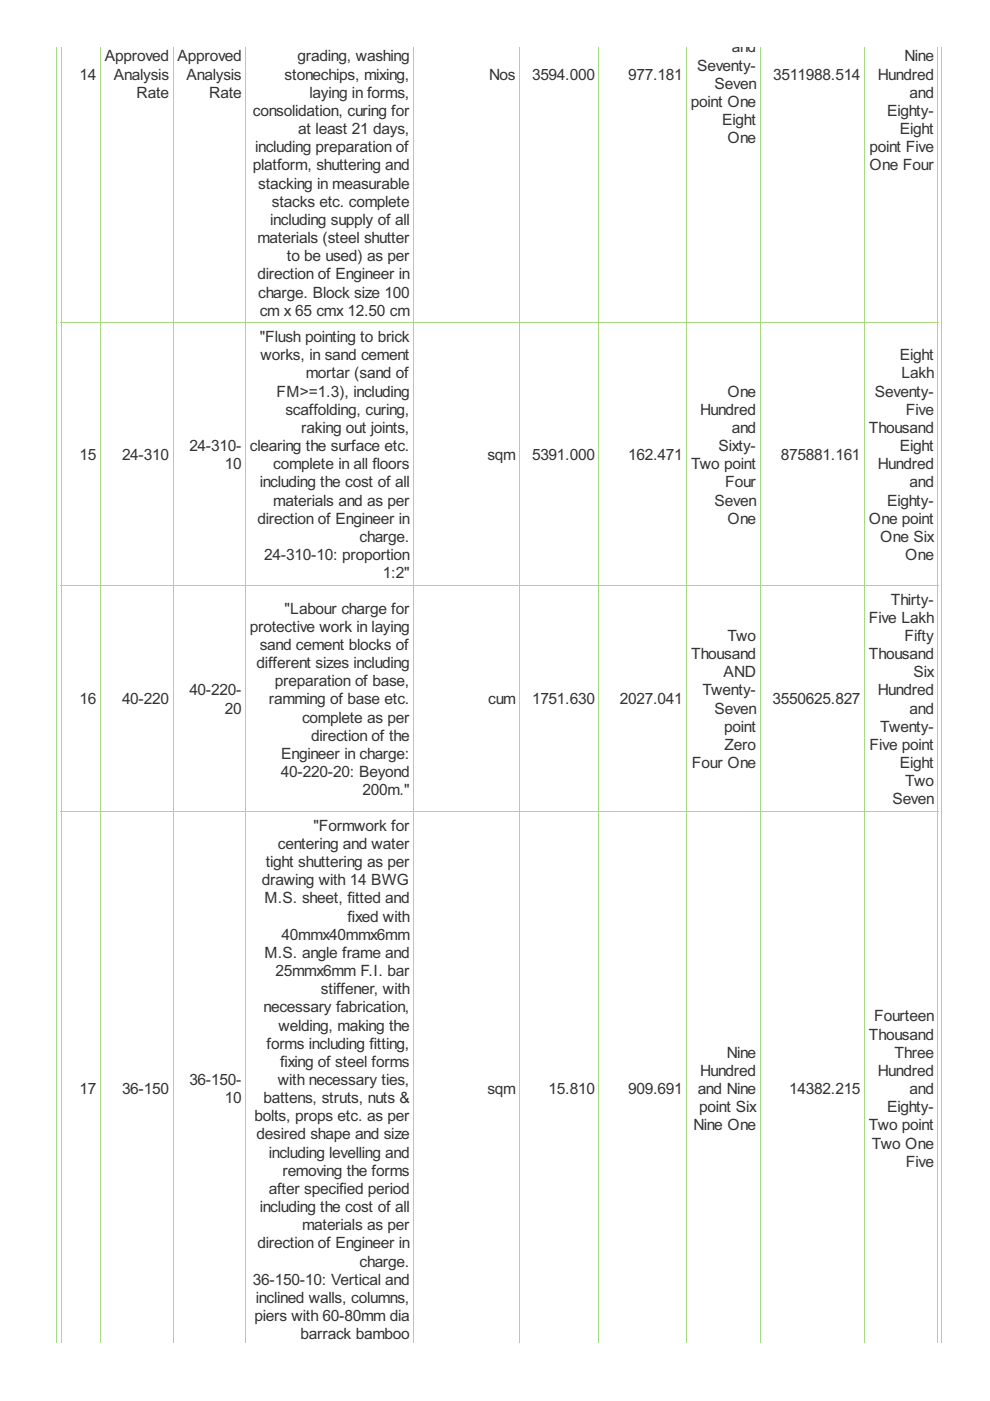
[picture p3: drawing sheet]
<svg xmlns="http://www.w3.org/2000/svg" width="210mm" height="297mm" viewBox="0 0 210 297" stroke-linecap="round" stroke-linejoin="round" font-family="sans-serif">
<defs><g id="words">
<g font-size="3.7" fill="#333">
<text x="155.1" y="11.1">and</text>
<text x="16.9" y="16.9">14</text>
<text x="22.2" y="13">Approved</text>
<text x="24.2" y="16.9">Analysis</text>
<text x="37.6" y="13">Approved</text>
<text x="39.6" y="16.9">Analysis</text>
<text x="60.4" y="16.9">stonechips, mixing,</text>
<text x="63.1" y="13">grading, washing</text>
<text x="103.7" y="16.9">Nos</text>
<text x="112.8" y="16.9">3594.000</text>
<text x="133.2" y="16.9">977.181</text>
<text x="147.8" y="15">Seventy-</text>
<text x="164" y="16.9">3511988.514</text>
<text x="186.2" y="16.9">Hundred</text>
<text x="191.8" y="13">Nine</text>
<text x="29" y="20.7">Rate</text>
<text x="44.4" y="20.7">Rate</text>
<text x="65.6" y="20.7">laying in forms,</text>
<text x="146.5" y="22.7">point One</text>
<text x="151.5" y="18.8">Seven</text>
<text x="192.8" y="20.7">and</text>
<text x="53.6" y="24.6">consolidation, curing for</text>
<text x="63.2" y="28.4">at least 21 days,</text>
<text x="153.1" y="26.5">Eight</text>
<text x="188.1" y="24.6">Eighty-</text>
<text x="190.8" y="28.4">Eight</text>
<text x="54.1" y="32.3">including preparation of</text>
<text x="154.2" y="30.4">One</text>
<text x="184.3" y="32.3">point Five</text>
<text x="53.6" y="36.1">platform, shuttering and</text>
<text x="54.7" y="40">stacking in measurable</text>
<text x="184.4" y="36.1">One Four</text>
<text x="57.3" y="47.7">including supply of all</text>
<text x="57.6" y="43.8">stacks etc. complete</text>
<text x="54.6" y="51.5">materials (steel shutter</text>
<text x="54.6" y="59.2">direction of Engineer in</text>
<text x="60.8" y="55.4">to be used) as per</text>
<text x="54.7" y="63.1">charge. Block size 100</text>
<text x="55.1" y="66.9">cm x 65 cmx 12.50 cm</text>
<text x="55.1" y="72.5">&quot;Flush pointing to brick</text>
<text x="55.2" y="76.4">works, in sand cement</text>
<text x="190.8" y="76.4">Eight</text>
<text x="64.8" y="80.2">mortar (sand of</text>
<text x="191.1" y="80.2">Lakh</text>
<text x="58.6" y="84.1">FM&gt;=1.3), including</text>
<text x="60.5" y="87.9">scaffolding, curing,</text>
<text x="148.5" y="87.9">Hundred</text>
<text x="154.2" y="84.1">One</text>
<text x="185.5" y="84.1">Seventy-</text>
<text x="192.1" y="87.9">Five</text>
<text x="40.1" y="95.6">24-310-</text>
<text x="53" y="95.6">clearing the surface etc.</text>
<text x="63.9" y="91.8">raking out joints,</text>
<text x="152.3" y="95.6">Sixty-</text>
<text x="155.1" y="91.8">and</text>
<text x="184.2" y="91.8">Thousand</text>
<text x="190.8" y="95.6">Eight</text>
<text x="16.9" y="97.6">15</text>
<text x="25.9" y="97.6">24-310</text>
<text x="47.7" y="99.5">10</text>
<text x="57.9" y="99.5">complete in all floors</text>
<text x="103.3" y="97.6">sqm</text>
<text x="112.8" y="97.6">5391.000</text>
<text x="133.2" y="97.6">162.471</text>
<text x="146.5" y="99.5">Two point</text>
<text x="165.6" y="97.6">875881.161</text>
<text x="186.2" y="99.5">Hundred</text>
<text x="55.1" y="103.3">including the cost of all</text>
<text x="57.9" y="107.2">materials and as per</text>
<text x="151.5" y="107.2">Seven</text>
<text x="153.8" y="103.3">Four</text>
<text x="188.1" y="107.2">Eighty-</text>
<text x="192.8" y="103.3">and</text>
<text x="54.6" y="111">direction of Engineer in</text>
<text x="154.2" y="111">One</text>
<text x="184.2" y="111">One point</text>
<text x="56" y="118.7">24-310-10: proportion</text>
<text x="76.2" y="114.9">charge.</text>
<text x="186.6" y="114.9">One Six</text>
<text x="191.9" y="118.7">One</text>
<text x="81.2" y="122.6">1:2&quot;</text>
<text x="60.4" y="130.1">&quot;Labour charge for</text>
<text x="188.9" y="128.2">Thirty-</text>
<text x="53" y="134">protective work in laying</text>
<text x="55.1" y="137.8">sand cement blocks of</text>
<text x="154.2" y="135.9">Two</text>
<text x="184.2" y="132">Five Lakh</text>
<text x="191.8" y="135.9">Fifty</text>
<text x="54.4" y="141.7">different sizes including</text>
<text x="146.5" y="139.7">Thousand</text>
<text x="153.4" y="143.6">AND</text>
<text x="184.2" y="139.7">Thousand</text>
<text x="193.7" y="143.6">Six</text>
<text x="16.9" y="149.4">16</text>
<text x="25.9" y="149.4">40-220</text>
<text x="40.1" y="147.4">40-220-</text>
<text x="57" y="149.4">ramming of base etc.</text>
<text x="58.3" y="145.5">preparation of base,</text>
<text x="103.5" y="149.4">cum</text>
<text x="112.8" y="149.4">1751.630</text>
<text x="131.4" y="149.4">2027.041</text>
<text x="148.9" y="147.4">Twenty-</text>
<text x="163.8" y="149.4">3550625.827</text>
<text x="186.2" y="147.4">Hundred</text>
<text x="47.7" y="151.3">20</text>
<text x="64" y="153.2">complete as per</text>
<text x="151.5" y="151.3">Seven</text>
<text x="153.5" y="155.1">point</text>
<text x="186.6" y="155.1">Twenty-</text>
<text x="192.8" y="151.3">and</text>
<text x="59.6" y="160.9">Engineer in charge:</text>
<text x="66" y="157.1">direction of the</text>
<text x="153.6" y="159">Zero</text>
<text x="184.4" y="159">Five point</text>
<text x="59.6" y="164.8">40-220-20: Beyond</text>
<text x="146.7" y="162.8">Four One</text>
<text x="190.8" y="162.8">Eight</text>
<text x="191.9" y="166.7">Two</text>
<text x="76.9" y="168.6">200m.&quot;</text>
<text x="189.2" y="170.5">Seven</text>
<text x="66.4" y="176.2">&quot;Formwork for</text>
<text x="56.3" y="183.9">tight shuttering as per</text>
<text x="58.9" y="180">centering and water</text>
<text x="55.5" y="187.7">drawing with 14 BWG</text>
<text x="56.1" y="191.5">M.S. sheet, fitted and</text>
<text x="73.7" y="195.4">fixed with</text>
<text x="56.1" y="203.1">M.S. angle frame and</text>
<text x="59.7" y="199.2">40mmx40mmx6mm</text>
<text x="58.4" y="206.9">25mmx6mm F.I. bar</text>
<text x="55.9" y="214.6">necessary fabrication,</text>
<text x="68.1" y="210.8">stiffener, with</text>
<text x="59.1" y="218.5">welding, making the</text>
<text x="184.2" y="220.4">Thousand</text>
<text x="185.3" y="216.6">Fourteen</text>
<text x="56.5" y="222.3">forms including fitting,</text>
<text x="59.4" y="226.2">fixing of steel forms</text>
<text x="154.1" y="224.3">Nine</text>
<text x="189.7" y="224.3">Three</text>
<text x="16.9" y="232">17</text>
<text x="25.9" y="232">36-150</text>
<text x="40.1" y="230">36-150-</text>
<text x="47.7" y="233.9">10</text>
<text x="55.9" y="233.9">battens, struts, nuts &amp;</text>
<text x="58.9" y="230">with necessary ties,</text>
<text x="103.3" y="232">sqm</text>
<text x="116.3" y="232">15.810</text>
<text x="133.2" y="232">909.691</text>
<text x="147.9" y="232">and Nine</text>
<text x="148.5" y="228.1">Hundred</text>
<text x="167.3" y="232">14382.215</text>
<text x="186.2" y="228.1">Hundred</text>
<text x="192.8" y="232">and</text>
<text x="53.9" y="237.7">bolts, props etc. as per</text>
<text x="147" y="239.7">Nine One</text>
<text x="148.2" y="235.8">point Six</text>
<text x="184.2" y="239.7">Two point</text>
<text x="188.1" y="235.8">Eighty-</text>
<text x="54.4" y="241.6">desired shape and size</text>
<text x="57" y="245.4">including levelling and</text>
<text x="184.9" y="243.5">Two One</text>
<text x="59.9" y="249.3">removing the forms</text>
<text x="192.1" y="247.4">Five</text>
<text x="55.1" y="257">including the cost of all</text>
<text x="57" y="253.1">after specified period</text>
<text x="64" y="260.8">materials as per</text>
<text x="54.6" y="264.7">direction of Engineer in</text>
<text x="76.2" y="268.5">charge.</text>
<text x="53.6" y="272.4">36-150-10: Vertical and</text>
<text x="53.9" y="280.1">piers with 60-80mm dia</text>
<text x="54.3" y="276.2">inclined walls, columns,</text>
<text x="63.7" y="283.9">barrack bamboo</text>
</g>
</g></defs>
<g fill="none" stroke="#a8da7f" stroke-width=".21">
<path d="M12 9.9v274.9M13 9.9v274.9M21.3 9.9v274.9M36.7 9.9v274.9M52.1 9.9v274.9M87.7 9.9v274.9M110.2 9.9v274.9M127 9.9v274.9M145.6 9.9v274.9M161.2 9.9v274.9M183.3 9.9v274.9M198.8 9.9v274.9"/>
<path d="M199.6 9.9v274.9M12.9 68.5h186M12.9 124.1h186M12.9 172.1h186"/>
</g>
<use href="#words"/>
</svg>
